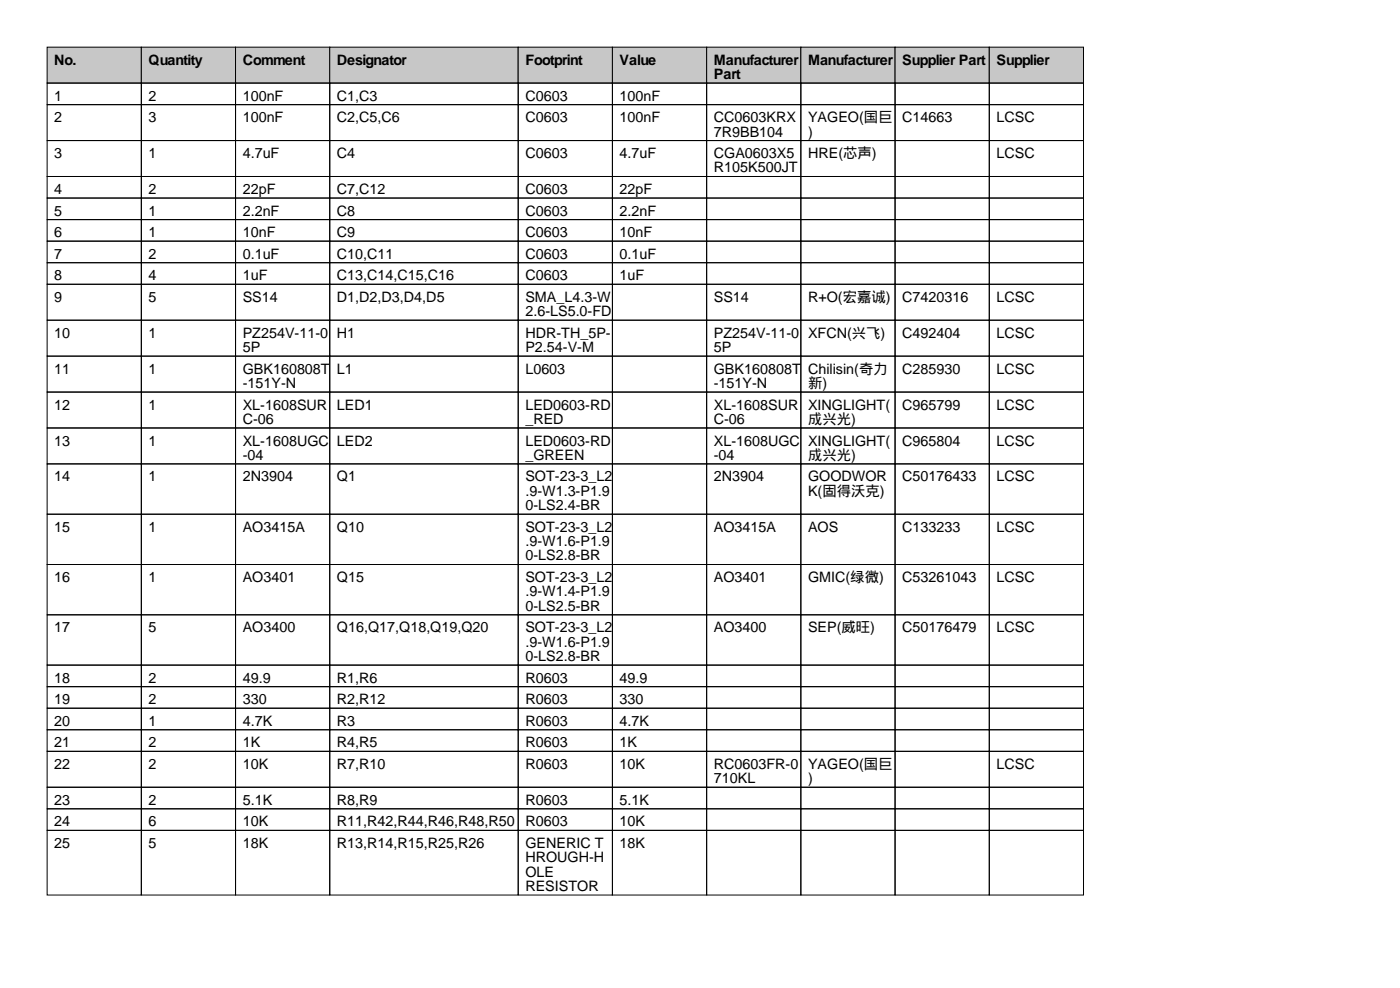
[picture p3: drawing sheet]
<svg xmlns="http://www.w3.org/2000/svg" width="297mm" height="210mm" viewBox="0 0 297 210" stroke-linecap="round" stroke-linejoin="round" font-family="sans-serif">
<defs><g id="words">
<g font-size="3">
<text x="11.5" y="13.7">No.</text>
<text x="31.5" y="13.7">Quantity</text>
<text x="51.5" y="13.7">Comment</text>
<text x="71.5" y="13.7">Designator</text>
<text x="111.5" y="13.7">Footprint</text>
<text x="131.5" y="13.7">Value</text>
<text x="151.5" y="13.7">Manufacturer</text>
<text x="151.5" y="16.8">Part</text>
<text x="171.5" y="13.7">Manufacturer</text>
<text x="191.5" y="13.7">Supplier Part</text>
<text x="211.5" y="13.7">Supplier</text>
<text x="11.5" y="21.3">1</text>
<text x="31.5" y="21.3">2</text>
<text x="51.5" y="21.3">100nF</text>
<text x="71.5" y="21.3">C1,C3</text>
<text x="111.5" y="21.3">C0603</text>
<text x="131.5" y="21.3">100nF</text>
<text x="11.5" y="25.9">2</text>
<text x="31.5" y="25.9">3</text>
<text x="51.5" y="25.9">100nF</text>
<text x="71.5" y="25.9">C2,C5,C6</text>
<text x="111.5" y="25.9">C0603</text>
<text x="131.5" y="25.9">100nF</text>
<text x="151.5" y="25.9">CC0603KRX</text>
<text x="151.5" y="29">7R9BB104</text>
<text x="171.5" y="25.9">YAGEO(国巨</text>
<text x="171.5" y="29">)</text>
<text x="191.5" y="25.9">C14663</text>
<text x="211.5" y="25.9">LCSC</text>
<text x="11.5" y="33.5">3</text>
<text x="31.5" y="33.5">1</text>
<text x="51.5" y="33.5">4.7uF</text>
<text x="71.5" y="33.5">C4</text>
<text x="111.5" y="33.5">C0603</text>
<text x="131.5" y="33.5">4.7uF</text>
<text x="151.5" y="33.5">CGA0603X5</text>
<text x="171.5" y="33.5">HRE(芯声)</text>
<text x="211.5" y="33.5">LCSC</text>
<text x="11.5" y="41.2">4</text>
<text x="31.5" y="41.2">2</text>
<text x="51.5" y="41.2">22pF</text>
<text x="71.5" y="41.2">C7,C12</text>
<text x="111.5" y="41.2">C0603</text>
<text x="131.5" y="41.2">22pF</text>
<text x="151.5" y="36.6">R105K500JT</text>
<text x="11.5" y="45.7">5</text>
<text x="31.5" y="45.7">1</text>
<text x="51.5" y="45.7">2.2nF</text>
<text x="71.5" y="45.7">C8</text>
<text x="111.5" y="45.7">C0603</text>
<text x="131.5" y="45.7">2.2nF</text>
<text x="11.5" y="50.3">6</text>
<text x="31.5" y="50.3">1</text>
<text x="51.5" y="50.3">10nF</text>
<text x="71.5" y="50.3">C9</text>
<text x="111.5" y="50.3">C0603</text>
<text x="131.5" y="50.3">10nF</text>
<text x="11.5" y="54.9">7</text>
<text x="11.5" y="59.4">8</text>
<text x="31.5" y="54.9">2</text>
<text x="31.5" y="59.4">4</text>
<text x="51.5" y="54.9">0.1uF</text>
<text x="51.5" y="59.4">1uF</text>
<text x="71.5" y="54.9">C10,C11</text>
<text x="71.5" y="59.4">C13,C14,C15,C16</text>
<text x="111.5" y="54.9">C0603</text>
<text x="111.5" y="59.4">C0603</text>
<text x="131.5" y="54.9">0.1uF</text>
<text x="131.5" y="59.4">1uF</text>
<text x="11.5" y="64">9</text>
<text x="31.5" y="64">5</text>
<text x="51.5" y="64">SS14</text>
<text x="71.5" y="64">D1,D2,D3,D4,D5</text>
<text x="111.5" y="64">SMA_L4.3-W</text>
<text x="151.5" y="64">SS14</text>
<text x="171.5" y="64">R+O(宏嘉诚)</text>
<text x="191.5" y="64">C7420316</text>
<text x="211.5" y="64">LCSC</text>
<text x="11.5" y="71.6">10</text>
<text x="31.5" y="71.6">1</text>
<text x="51.5" y="71.6">PZ254V-11-0</text>
<text x="71.5" y="71.6">H1</text>
<text x="111.5" y="67.1">2.6-LS5.0-FD</text>
<text x="111.5" y="71.6">HDR-TH_5P-</text>
<text x="151.5" y="71.6">PZ254V-11-0</text>
<text x="171.5" y="71.6">XFCN(兴飞)</text>
<text x="191.5" y="71.6">C492404</text>
<text x="211.5" y="71.6">LCSC</text>
<text x="51.5" y="74.7">5P</text>
<text x="111.5" y="74.7">P2.54-V-M</text>
<text x="151.5" y="74.7">5P</text>
<text x="11.5" y="79.3">11</text>
<text x="31.5" y="79.3">1</text>
<text x="51.5" y="79.3">GBK160808T</text>
<text x="51.5" y="82.3">-151Y-N</text>
<text x="71.5" y="79.3">L1</text>
<text x="111.5" y="79.3">L0603</text>
<text x="151.5" y="79.3">GBK160808T</text>
<text x="151.5" y="82.3">-151Y-N</text>
<text x="171.5" y="79.3">Chilisin(奇力</text>
<text x="171.5" y="82.3">新)</text>
<text x="191.5" y="79.3">C285930</text>
<text x="211.5" y="79.3">LCSC</text>
<text x="11.5" y="86.9">12</text>
<text x="31.5" y="86.9">1</text>
<text x="51.5" y="86.9">XL-1608SUR</text>
<text x="51.5" y="89.9">C-06</text>
<text x="71.5" y="86.9">LED1</text>
<text x="111.5" y="86.9">LED0603-RD</text>
<text x="111.5" y="89.9">_RED</text>
<text x="151.5" y="86.9">XL-1608SUR</text>
<text x="151.5" y="89.9">C-06</text>
<text x="171.5" y="86.9">XINGLIGHT(</text>
<text x="171.5" y="89.9">成兴光)</text>
<text x="191.5" y="86.9">C965799</text>
<text x="211.5" y="86.9">LCSC</text>
<text x="11.5" y="94.5">13</text>
<text x="31.5" y="94.5">1</text>
<text x="51.5" y="94.5">XL-1608UGC</text>
<text x="71.5" y="94.5">LED2</text>
<text x="111.5" y="94.5">LED0603-RD</text>
<text x="151.5" y="94.5">XL-1608UGC</text>
<text x="171.5" y="94.5">XINGLIGHT(</text>
<text x="191.5" y="94.5">C965804</text>
<text x="211.5" y="94.5">LCSC</text>
<text x="51.5" y="97.5">-04</text>
<text x="111.5" y="97.5">_GREEN</text>
<text x="151.5" y="97.5">-04</text>
<text x="171.5" y="97.5">成兴光)</text>
<text x="11.5" y="102.1">14</text>
<text x="31.5" y="102.1">1</text>
<text x="51.5" y="102.1">2N3904</text>
<text x="71.5" y="102.1">Q1</text>
<text x="111.5" y="102.1">SOT-23-3_L2</text>
<text x="111.5" y="105.2">.9-W1.3-P1.9</text>
<text x="151.5" y="102.1">2N3904</text>
<text x="171.5" y="102.1">GOODWOR</text>
<text x="171.5" y="105.2">K(固得沃克)</text>
<text x="191.5" y="102.1">C50176433</text>
<text x="211.5" y="102.1">LCSC</text>
<text x="11.5" y="112.8">15</text>
<text x="31.5" y="112.8">1</text>
<text x="51.5" y="112.8">AO3415A</text>
<text x="71.5" y="112.8">Q10</text>
<text x="111.5" y="108.2">0-LS2.4-BR</text>
<text x="111.5" y="112.8">SOT-23-3_L2</text>
<text x="151.5" y="112.8">AO3415A</text>
<text x="171.5" y="112.8">AOS</text>
<text x="191.5" y="112.8">C133233</text>
<text x="211.5" y="112.8">LCSC</text>
<text x="111.5" y="115.8">.9-W1.6-P1.9</text>
<text x="111.5" y="118.9">0-LS2.8-BR</text>
<text x="11.5" y="123.4">16</text>
<text x="31.5" y="123.4">1</text>
<text x="51.5" y="123.4">AO3401</text>
<text x="71.5" y="123.4">Q15</text>
<text x="111.5" y="123.4">SOT-23-3_L2</text>
<text x="151.5" y="123.4">AO3401</text>
<text x="171.5" y="123.4">GMIC(绿微)</text>
<text x="191.5" y="123.4">C53261043</text>
<text x="211.5" y="123.4">LCSC</text>
<text x="111.5" y="126.5">.9-W1.4-P1.9</text>
<text x="111.5" y="129.5">0-LS2.5-BR</text>
<text x="11.5" y="134.1">17</text>
<text x="31.5" y="134.1">5</text>
<text x="51.5" y="134.1">AO3400</text>
<text x="71.5" y="134.1">Q16,Q17,Q18,Q19,Q20</text>
<text x="111.5" y="134.1">SOT-23-3_L2</text>
<text x="111.5" y="137.2">.9-W1.6-P1.9</text>
<text x="151.5" y="134.1">AO3400</text>
<text x="171.5" y="134.1">SEP(威旺)</text>
<text x="191.5" y="134.1">C50176479</text>
<text x="211.5" y="134.1">LCSC</text>
<text x="111.5" y="140.2">0-LS2.8-BR</text>
<text x="11.5" y="144.8">18</text>
<text x="11.5" y="149.4">19</text>
<text x="31.5" y="144.8">2</text>
<text x="31.5" y="149.4">2</text>
<text x="51.5" y="144.8">49.9</text>
<text x="51.5" y="149.4">330</text>
<text x="71.5" y="144.8">R1,R6</text>
<text x="71.5" y="149.4">R2,R12</text>
<text x="111.5" y="144.8">R0603</text>
<text x="111.5" y="149.4">R0603</text>
<text x="131.5" y="144.8">49.9</text>
<text x="131.5" y="149.4">330</text>
<text x="11.5" y="153.9">20</text>
<text x="31.5" y="153.9">1</text>
<text x="51.5" y="153.9">4.7K</text>
<text x="71.5" y="153.9">R3</text>
<text x="111.5" y="153.9">R0603</text>
<text x="131.5" y="153.9">4.7K</text>
<text x="11.5" y="158.5">21</text>
<text x="31.5" y="158.5">2</text>
<text x="51.5" y="158.5">1K</text>
<text x="71.5" y="158.5">R4,R5</text>
<text x="111.5" y="158.5">R0603</text>
<text x="131.5" y="158.5">1K</text>
<text x="11.5" y="163.1">22</text>
<text x="31.5" y="163.1">2</text>
<text x="51.5" y="163.1">10K</text>
<text x="71.5" y="163.1">R7,R10</text>
<text x="111.5" y="163.1">R0603</text>
<text x="131.5" y="163.1">10K</text>
<text x="151.5" y="163.1">RC0603FR-0</text>
<text x="151.5" y="166.1">710KL</text>
<text x="171.5" y="163.1">YAGEO(国巨</text>
<text x="171.5" y="166.1">)</text>
<text x="211.5" y="163.1">LCSC</text>
<text x="11.5" y="170.7">23</text>
<text x="31.5" y="170.7">2</text>
<text x="51.5" y="170.7">5.1K</text>
<text x="71.5" y="170.7">R8,R9</text>
<text x="111.5" y="170.7">R0603</text>
<text x="131.5" y="170.7">5.1K</text>
<text x="11.5" y="175.3">24</text>
<text x="11.5" y="179.8">25</text>
<text x="31.5" y="175.3">6</text>
<text x="31.5" y="179.8">5</text>
<text x="51.5" y="175.3">10K</text>
<text x="51.5" y="179.8">18K</text>
<text x="71.5" y="175.3">R11,R42,R44,R46,R48,R50</text>
<text x="71.5" y="179.8">R13,R14,R15,R25,R26</text>
<text x="111.5" y="175.3">R0603</text>
<text x="111.5" y="179.8">GENERIC T</text>
<text x="131.5" y="175.3">10K</text>
<text x="131.5" y="179.8">18K</text>
<text x="111.5" y="182.9">HROUGH-H</text>
<text x="111.5" y="185.9">OLE</text>
<text x="111.5" y="189">RESISTOR</text>
</g>
</g></defs>
<g fill="#c7c7c7" stroke="#000" stroke-width=".21">
<path d="M10 10h20v7.6h-20z"/>
<path d="M30 10h20v7.6h-20z"/>
<path d="M50 10h20v7.6h-20z"/>
<path d="M70 10h40v7.6h-40z"/>
<path d="M110 10h20v7.6h-20z"/>
<path d="M130 10h20v7.6h-20z"/>
<path d="M150 10h20v7.6h-20z"/>
<path d="M170 10h20v7.6h-20z"/>
<path d="M190 10h20v7.6h-20z"/>
<path d="M210 10h20v7.6h-20z"/>
</g>
<g fill="none" stroke="#000" stroke-width=".21">
<path d="M10 17.6h20v4.6h-20zM30 17.6h20v4.6h-20zM50 17.6h20v4.6h-20zM70 17.6h40v4.6h-40zM110 17.6h20v4.6h-20zM130 17.6h20v4.6h-20zM150 17.6h20v4.6h-20zM170 17.6h20v4.6h-20zM190 17.6h20v4.6h-20zM210 17.6h20v4.6h-20zM10 22.2h20v7.6h-20zM10 29.8h20v7.6h-20z"/>
<path d="M10 37.4h20v4.6h-20zM30 22.2h20v7.6h-20zM30 29.8h20v7.6h-20zM30 37.4h20v4.6h-20zM50 22.2h20v7.6h-20zM50 29.8h20v7.6h-20zM50 37.4h20v4.6h-20zM70 22.2h40v7.6h-40zM70 29.8h40v7.6h-40zM70 37.4h40v4.6h-40zM110 22.2h20v7.6h-20zM110 29.8h20v7.6h-20z"/>
<path d="M110 37.4h20v4.6h-20zM130 22.2h20v7.6h-20zM130 29.8h20v7.6h-20zM130 37.4h20v4.6h-20zM150 22.2h20v7.6h-20zM150 29.8h20v7.6h-20zM150 37.4h20v4.6h-20zM170 22.2h20v7.6h-20zM170 29.8h20v7.6h-20zM170 37.4h20v4.6h-20zM190 22.2h20v7.6h-20zM190 29.8h20v7.6h-20z"/>
<path d="M190 37.4h20v4.6h-20zM210 22.2h20v7.6h-20zM210 29.8h20v7.6h-20zM210 37.4h20v4.6h-20zM10 42h20v4.6h-20zM10 46.6h20v4.5h-20zM10 51.1h20v4.6h-20zM10 55.7h20v4.6h-20zM30 42h20v4.6h-20zM30 46.6h20v4.5h-20zM30 51.1h20v4.6h-20zM30 55.7h20v4.6h-20z"/>
<path d="M50 42h20v4.6h-20zM50 46.6h20v4.5h-20zM50 51.1h20v4.6h-20zM50 55.7h20v4.6h-20zM70 42h40v4.6h-40zM70 46.6h40v4.5h-40zM70 51.1h40v4.6h-40zM70 55.7h40v4.6h-40zM110 42h20v4.6h-20zM110 46.6h20v4.5h-20zM110 51.1h20v4.6h-20zM110 55.7h20v4.6h-20z"/>
<path d="M130 42h20v4.6h-20zM130 46.6h20v4.5h-20zM130 51.1h20v4.6h-20zM130 55.7h20v4.6h-20zM150 42h20v4.6h-20zM150 46.6h20v4.5h-20zM150 51.1h20v4.6h-20zM150 55.7h20v4.6h-20zM170 42h20v4.6h-20zM170 46.6h20v4.5h-20zM170 51.1h20v4.6h-20zM170 55.7h20v4.6h-20z"/>
<path d="M190 42h20v4.6h-20zM190 46.6h20v4.5h-20zM190 51.1h20v4.6h-20zM190 55.7h20v4.6h-20zM210 42h20v4.6h-20zM210 46.6h20v4.5h-20zM210 51.1h20v4.6h-20zM210 55.7h20v4.6h-20zM10 60.3h20v7.6h-20zM10 67.9h20v7.6h-20zM10 75.5h20v7.7h-20zM30 60.3h20v7.6h-20z"/>
<path d="M30 67.9h20v7.6h-20zM30 75.5h20v7.7h-20zM50 60.3h20v7.6h-20zM50 67.9h20v7.6h-20zM50 75.5h20v7.7h-20zM70 60.3h40v7.6h-40zM70 67.9h40v7.6h-40zM70 75.5h40v7.7h-40zM110 60.3h20v7.6h-20zM110 67.9h20v7.6h-20zM110 75.5h20v7.7h-20zM130 60.3h20v7.6h-20z"/>
<path d="M130 67.9h20v7.6h-20zM130 75.5h20v7.7h-20zM150 60.3h20v7.6h-20zM150 67.9h20v7.6h-20zM150 75.5h20v7.7h-20zM170 60.3h20v7.6h-20zM170 67.9h20v7.6h-20zM170 75.5h20v7.7h-20zM190 60.3h20v7.6h-20zM190 67.9h20v7.6h-20zM190 75.5h20v7.7h-20zM210 60.3h20v7.6h-20z"/>
<path d="M210 67.9h20v7.6h-20zM210 75.5h20v7.7h-20zM10 83.2h20v7.6h-20zM10 90.8h20v7.6h-20zM10 98.4h20v10.7h-20zM30 83.2h20v7.6h-20zM30 90.8h20v7.6h-20zM30 98.4h20v10.7h-20zM50 83.2h20v7.6h-20zM50 90.8h20v7.6h-20zM50 98.4h20v10.7h-20zM70 83.2h40v7.6h-40z"/>
<path d="M70 90.8h40v7.6h-40zM70 98.4h40v10.7h-40zM110 83.2h20v7.6h-20zM110 90.8h20v7.6h-20zM110 98.4h20v10.7h-20zM130 83.2h20v7.6h-20zM130 90.8h20v7.6h-20zM130 98.4h20v10.7h-20zM150 83.2h20v7.6h-20zM150 90.8h20v7.6h-20zM150 98.4h20v10.7h-20zM170 83.2h20v7.6h-20z"/>
<path d="M170 90.8h20v7.6h-20zM170 98.4h20v10.7h-20zM190 83.2h20v7.6h-20zM190 90.8h20v7.6h-20zM190 98.4h20v10.7h-20zM210 83.2h20v7.6h-20zM210 90.8h20v7.6h-20zM210 98.4h20v10.7h-20zM10 109.1h20v10.6h-20zM10 119.7h20v10.7h-20zM30 109.1h20v10.6h-20zM30 119.7h20v10.7h-20z"/>
<path d="M50 109.1h20v10.6h-20zM50 119.7h20v10.7h-20zM70 109.1h40v10.6h-40zM70 119.7h40v10.7h-40zM110 109.1h20v10.6h-20zM110 119.7h20v10.7h-20zM130 109.1h20v10.6h-20zM130 119.7h20v10.7h-20zM150 109.1h20v10.6h-20zM150 119.7h20v10.7h-20zM170 109.1h20v10.6h-20zM170 119.7h20v10.7h-20z"/>
<path d="M190 109.1h20v10.6h-20zM190 119.7h20v10.7h-20zM210 109.1h20v10.6h-20zM210 119.7h20v10.7h-20zM10 130.4h20v10.7h-20zM30 130.4h20v10.7h-20zM50 130.4h20v10.7h-20zM70 130.4h40v10.7h-40zM110 130.4h20v10.7h-20zM130 130.4h20v10.7h-20zM150 130.4h20v10.7h-20zM170 130.4h20v10.7h-20z"/>
<path d="M190 130.4h20v10.7h-20zM210 130.4h20v10.7h-20zM10 141.1h20v4.5h-20zM10 145.6h20v4.6h-20zM10 150.2h20v4.6h-20zM10 154.8h20v4.6h-20zM10 159.4h20v7.6h-20zM30 141.1h20v4.5h-20zM30 145.6h20v4.6h-20zM30 150.2h20v4.6h-20zM30 154.8h20v4.6h-20zM30 159.4h20v7.6h-20z"/>
<path d="M50 141.1h20v4.5h-20zM50 145.6h20v4.6h-20zM50 150.2h20v4.6h-20zM50 154.8h20v4.6h-20zM50 159.4h20v7.6h-20zM70 141.1h40v4.5h-40zM70 145.6h40v4.6h-40zM70 150.2h40v4.6h-40zM70 154.8h40v4.6h-40zM70 159.4h40v7.6h-40zM110 141.1h20v4.5h-20zM110 145.6h20v4.6h-20z"/>
<path d="M110 150.2h20v4.6h-20zM110 154.8h20v4.6h-20zM110 159.4h20v7.6h-20zM130 141.1h20v4.5h-20zM130 145.6h20v4.6h-20zM130 150.2h20v4.6h-20zM130 154.8h20v4.6h-20zM130 159.4h20v7.6h-20zM150 141.1h20v4.5h-20zM150 145.6h20v4.6h-20zM150 150.2h20v4.6h-20zM150 154.8h20v4.6h-20z"/>
<path d="M150 159.4h20v7.6h-20zM170 141.1h20v4.5h-20zM170 145.6h20v4.6h-20zM170 150.2h20v4.6h-20zM170 154.8h20v4.6h-20zM170 159.4h20v7.6h-20zM190 141.1h20v4.5h-20zM190 145.6h20v4.6h-20zM190 150.2h20v4.6h-20zM190 154.8h20v4.6h-20zM190 159.4h20v7.6h-20zM210 141.1h20v4.5h-20z"/>
<path d="M210 145.6h20v4.6h-20zM210 150.2h20v4.6h-20zM210 154.8h20v4.6h-20zM210 159.4h20v7.6h-20zM10 167h20v4.5h-20zM10 171.5h20v4.6h-20zM10 176.1h20v13.7h-20zM30 167h20v4.5h-20zM30 171.5h20v4.6h-20zM30 176.1h20v13.7h-20zM50 167h20v4.5h-20zM50 171.5h20v4.6h-20z"/>
<path d="M50 176.1h20v13.7h-20zM70 167h40v4.5h-40zM70 171.5h40v4.6h-40zM70 176.1h40v13.7h-40zM110 167h20v4.5h-20zM110 171.5h20v4.6h-20zM110 176.1h20v13.7h-20zM130 167h20v4.5h-20zM130 171.5h20v4.6h-20zM130 176.1h20v13.7h-20zM150 167h20v4.5h-20zM150 171.5h20v4.6h-20z"/>
<path d="M150 176.1h20v13.7h-20zM170 167h20v4.5h-20zM170 171.5h20v4.6h-20zM170 176.1h20v13.7h-20zM190 167h20v4.5h-20zM190 171.5h20v4.6h-20zM190 176.1h20v13.7h-20zM210 167h20v4.5h-20zM210 171.5h20v4.6h-20zM210 176.1h20v13.7h-20z"/>
</g>
<use href="#words"/>
</svg>
